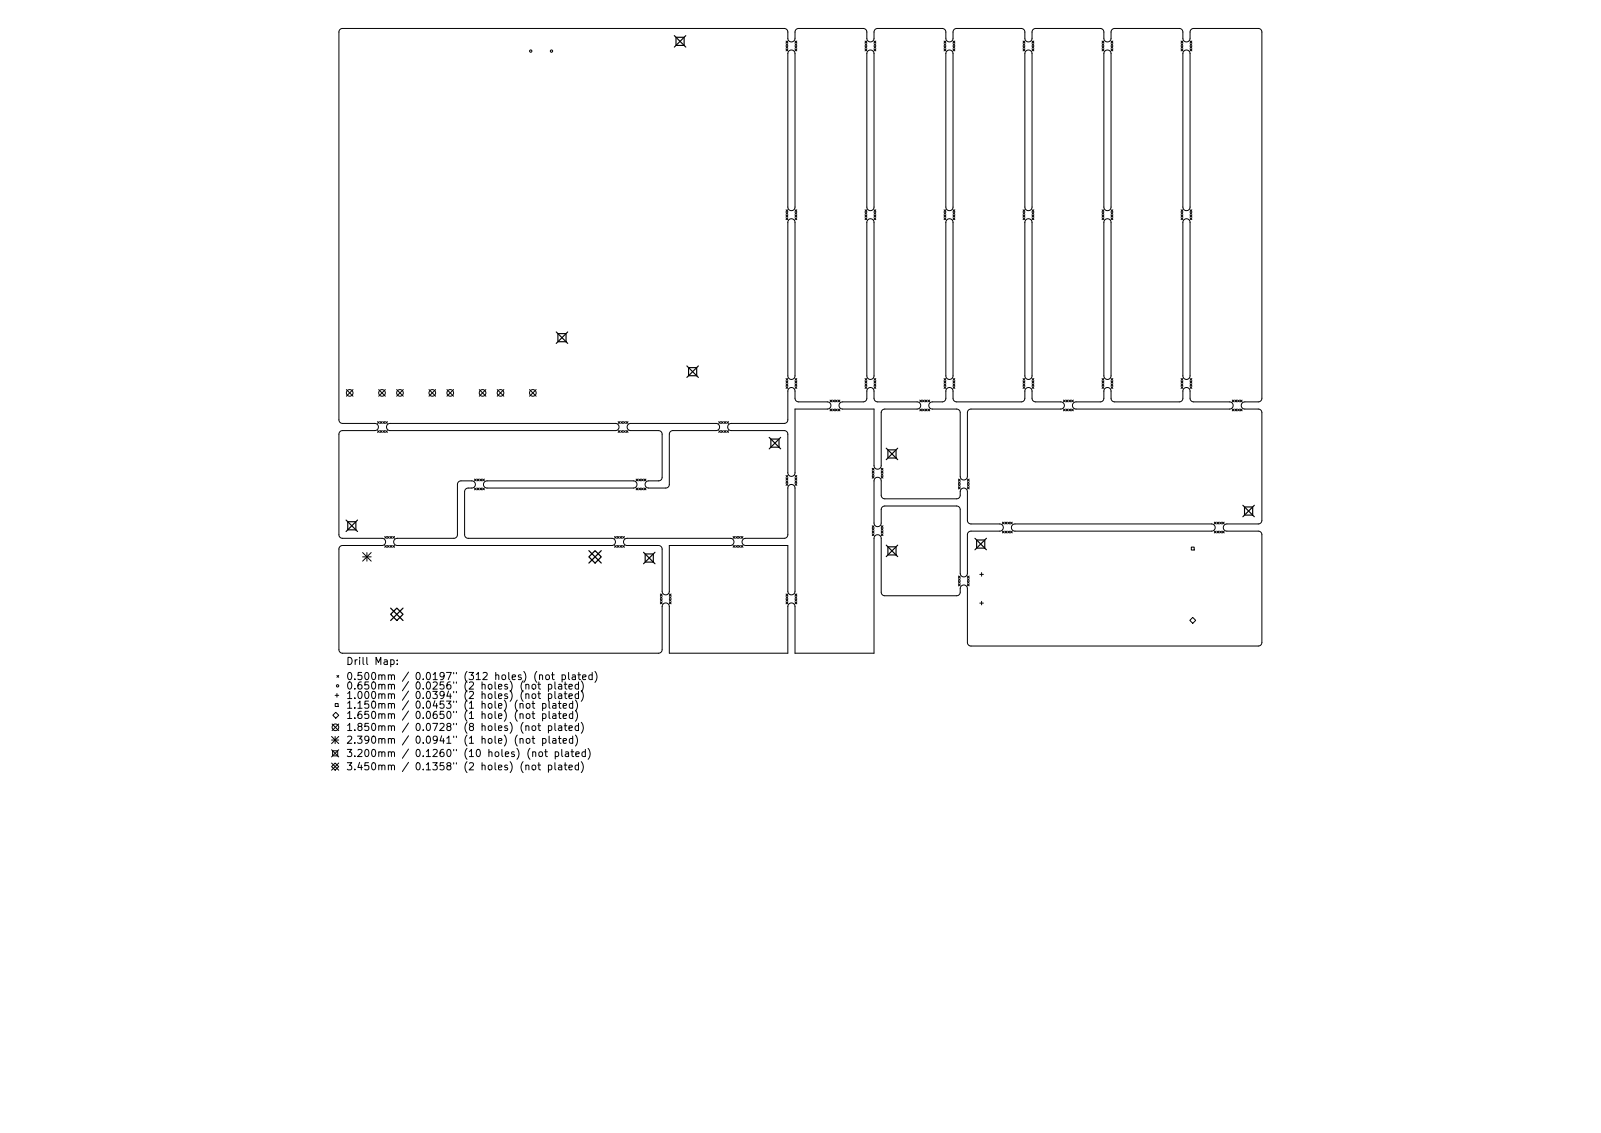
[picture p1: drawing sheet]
<svg xmlns="http://www.w3.org/2000/svg" width="297mm" height="210mm" viewBox="0 0 297 210" stroke-linecap="round" stroke-linejoin="round" font-family="sans-serif">
<defs><g id="words">
<g font-size="1.9">
<text x="64.2" y="123.4">Drill Map:</text>
<text x="64.2" y="126.2">0.500mm / 0.0197&quot; (312 holes) (not plated)</text>
<text x="64.2" y="127.9">0.650mm / 0.0256&quot; (2 holes) (not plated)</text>
<text x="64.2" y="129.7">1.000mm / 0.0394&quot; (2 holes) (not plated)</text>
<text x="64.2" y="131.5">1.150mm / 0.0453&quot; (1 hole) (not plated)</text>
<text x="64.2" y="133.4">1.650mm / 0.0650&quot; (1 hole) (not plated)</text>
<text x="64.2" y="135.6">1.850mm / 0.0728&quot; (8 holes) (not plated)</text>
<text x="64.2" y="138">2.390mm / 0.0941&quot; (1 hole) (not plated)</text>
<text x="64.2" y="140.5">3.200mm / 0.1260&quot; (10 holes) (not plated)</text>
<text x="64.2" y="142.9">3.450mm / 0.1358&quot; (2 holes) (not plated)</text>
</g>
</g></defs>
<g fill="none" stroke="#000" stroke-width=".19">
<path d="M63.1 5.5l.4-.2h82.1a.67 .67 0 0 1 .6 .6v1.3a.67 .67 0 0 0 .7 .6 .67 .67 0 0 0 .6-.7v-1.2a.67 .67 0 0 1 .7-.6h12a.67 .67 0 0 1 .6 .6v1.3a.67 .67 0 0 0 .7 .6 .67 .67 0 0 0 .7-.7v-1.2a.67 .67 0 0 1 .6-.6h12a.67 .67 0 0 1 .7 .6v1.3a.67 .67 0 0 0 .7 .6 .67 .67 0 0 0 .6-.7v-1.2a.67 .67 0 0 1 .7-.6h12a.67 .67 0 0 1 .6 .6v1.3a.67 .67 0 0 0 .7 .6 .67 .67 0 0 0 .7-.7v-1.2a.67 .67 0 0 1 .6-.6h12a.67 .67 0 0 1 .7 .6v1.3a.67 .67 0 0 0 .7 .6 .67 .67 0 0 0 .6-.7v-1.2a.67 .67 0 0 1 .7-.6h12a.67 .67 0 0 1 .7 .6v1.3a.67 .67 0 0 0 .7 .6 .67 .67 0 0 0 .6-.7v-1.2a.67 .67 0 0 1 .7-.6h12a.67 .67 0 0 1 .6 .6v68.1a.67 .67 0 0 1-.6 .6h-2.6a.67 .67 0 0 0-.6 .7 .67 .67 0 0 0 .7 .6h2.5a.67 .67 0 0 1 .6 .7v20a.67 .67 0 0 1-.6 .6h-5.9a.67 .67 0 0 0-.6 .7 .67 .67 0 0 0 .6 .7h5.9a.67 .67 0 0 1 .6 .6v20.1a.67 .67 0 0 1-.6 .6h-53.4a.67 .67 0 0 1-.6-.7v-10a.67 .67 0 0 0-.7-.6 .67 .67 0 0 0-.6 .6v.7a.67 .67 0 0 1-.7 .7h-13.4a.67 .67 0 0 1-.6-.7v-10.1a.67 .67 0 0 0-.7-.6 .67 .67 0 0 0-.6 .7v21.3h-14.7v-8.7a.67 .67 0 0 0-.7-.6 .67 .67 0 0 0-.6 .7v8.6h-22v-8.7a.67 .67 0 0 0-.7-.6 .67 .67 0 0 0-.7 .7v8a.67 .67 0 0 1-.6 .6h-58.7a.67 .67 0 0 1-.6-.6v-18.8a.67 .67 0 0 1 .6-.6h7.4a.67 .67 0 0 0 .6-.7 .67 .67 0 0 0-.6-.6h-7.4a.67 .67 0 0 1-.6-.7v-18.7a.67 .67 0 0 1 .6-.6h6.1a.67 .67 0 0 0 .6-.7 .67 .67 0 0 0-.7-.6h-6a.67 .67 0 0 1-.6-.7v-72zM145.8 7.6l.4 .3M145.8 8.1l.4 .3M145.8 8.6l.4 .3M145.8 9.1l.4 .3M146.2 7.6l-.4 .3M146.2 8.1l-.4 .3M146.2 8.6l-.4 .3M146.2 9.1l-.4 .3M146.4 9.5a.67 .67 0 0 1 .7-.2 .67 .67 0 0 1 .4 .6v28.5a.67 .67 0 0 1-.7 .7 .67 .67 0 0 1-.6-.7v-28.5zM147.5 7.6l.3 .3M147.5 8.1l.3 .3"/>
<path d="M147.5 8.6l.3 .3M147.5 9.1l.3 .3M147.8 7.6l-.3 .3M147.8 8.1l-.3 .3M147.8 8.6l-.3 .3M147.8 9.1l-.3 .3M160.5 7.6l.3 .3M160.5 8.1l.3 .3M160.5 8.6l.3 .3M160.5 9.1l.3 .3M160.8 7.6l-.3 .3M160.8 8.1l-.3 .3"/>
<path d="M160.8 8.6l-.3 .3M160.8 9.1l-.3 .3M161 9.5a.67 .67 0 0 1 .7-.2 .67 .67 0 0 1 .5 .6v28.5a.67 .67 0 0 1-.7 .7 .67 .67 0 0 1-.7-.7v-28.5zM162.2 7.6l.3 .3M162.2 8.1l.3 .3M162.2 8.6l.3 .3M162.2 9.1l.3 .3M162.5 7.6l-.3 .3M162.5 8.1l-.3 .3M162.5 8.6l-.3 .3M162.5 9.1l-.3 .3M175.2 7.6l.3 .3"/>
<path d="M175.2 8.1l.3 .3M175.2 8.6l.3 .3M175.2 9.1l.3 .3M175.5 7.6l-.3 .3M175.5 8.1l-.3 .3M175.5 8.6l-.3 .3M175.5 9.1l-.3 .3M175.7 9.5a.67 .67 0 0 1 .7-.2 .67 .67 0 0 1 .4 .6v28.5a.67 .67 0 0 1-.6 .7 .67 .67 0 0 1-.7-.7v-28.5zM176.8 7.6l.4 .3M176.8 8.1l.4 .3M176.8 8.6l.4 .3M176.8 9.1l.4 .3"/>
<path d="M177.2 7.6l-.4 .3M177.2 8.1l-.4 .3M177.2 8.6l-.4 .3M177.2 9.1l-.4 .3M189.8 7.6l.3 .3M189.8 8.1l.3 .3M189.8 8.6l.3 .3M189.8 9.1l.3 .3M190.1 7.6l-.3 .3M190.1 8.1l-.3 .3M190.1 8.6l-.3 .3M190.1 9.1l-.3 .3"/>
<path d="M190.3 9.5a.67 .67 0 0 1 .8-.2 .67 .67 0 0 1 .4 .6v28.5a.67 .67 0 0 1-.7 .7 .67 .67 0 0 1-.7-.7v-28.5zM191.5 7.6l.3 .3M191.5 8.1l.3 .3M191.5 8.6l.3 .3M191.5 9.1l.3 .3M191.8 7.6l-.3 .3M191.8 8.1l-.3 .3M191.8 8.6l-.3 .3M191.8 9.1l-.3 .3M204.5 7.6l.3 .3M204.5 8.1l.3 .3M204.5 8.6l.3 .3"/>
<path d="M204.5 9.1l.3 .3M204.8 8.1l-.3 .3M204.8 8.6l-.3 .3M204.8 7.6l-.3 .3M204.8 9.1l-.3 .3M205 9.5a.67 .67 0 0 1 .7-.2 .67 .67 0 0 1 .4 .6v28.5a.67 .67 0 0 1-.6 .7 .67 .67 0 0 1-.7-.7v-28.5zM206.1 7.6l.4 .3M206.1 8.1l.4 .3M206.1 8.6l.4 .3M206.1 9.1l.4 .3M206.5 9.1l-.4 .3M206.5 7.6l-.4 .3"/>
<path d="M206.5 8.6l-.4 .3M206.5 8.1l-.4 .3M219.1 7.6l.4 .3M219.1 8.1l.4 .3M219.1 8.6l.4 .3M219.1 9.1l.4 .3M219.5 9.1l-.4 .3M219.5 7.6l-.4 .3M219.5 8.1l-.4 .3M219.5 8.6l-.4 .3M219.7 9.5a.67 .67 0 0 1 .7-.2 .67 .67 0 0 1 .4 .6v28.5a.67 .67 0 0 1-.7 .7 .67 .67 0 0 1-.6-.7v-28.5zM220.8 7.6l.3 .3"/>
<path d="M220.8 8.1l.3 .3M220.8 8.6l.3 .3M220.8 9.1l.3 .3M221.1 7.6l-.3 .3M221.1 8.1l-.3 .3M221.1 8.6l-.3 .3M221.1 9.1l-.3 .3M145.8 38.9l.4 .4M145.8 39.4l.4 .4M145.8 39.9l.4 .4M146.2 38.9l-.4 .4M146.2 39.4l-.4 .4"/>
<path d="M146.2 39.9l-.4 .4M147.5 38.9l.3 .4M147.5 39.4l.3 .4M147.5 39.9l.3 .4M147.8 38.9l-.3 .4M147.8 39.4l-.3 .4M147.8 39.9l-.3 .4M160.5 38.9l.3 .4M160.5 39.4l.3 .4M160.5 39.9l.3 .4M160.8 38.9l-.3 .4M160.8 39.4l-.3 .4"/>
<path d="M160.8 39.9l-.3 .4M162.2 38.9l.3 .4M162.2 39.4l.3 .4M162.2 39.9l.3 .4M162.5 38.9l-.3 .4M162.5 39.4l-.3 .4M162.5 39.9l-.3 .4M175.2 38.9l.3 .4M175.2 39.4l.3 .4M175.2 39.9l.3 .4M175.5 38.9l-.3 .4M175.5 39.9l-.3 .4"/>
<path d="M175.5 39.4l-.3 .4M176.8 38.9l.4 .4M176.8 39.4l.4 .4M176.8 39.9l.4 .4M177.2 39.4l-.4 .4M177.2 38.9l-.4 .4M177.2 39.9l-.4 .4M189.8 38.9l.3 .4M189.8 39.4l.3 .4M189.8 39.9l.3 .4M190.1 39.4l-.3 .4M190.1 39.9l-.3 .4"/>
<path d="M190.1 38.9l-.3 .4M191.5 38.9l.3 .4M191.5 39.4l.3 .4M191.5 39.9l.3 .4M191.8 38.9l-.3 .4M191.8 39.9l-.3 .4M191.8 39.4l-.3 .4M204.5 38.9l.3 .4M204.5 39.4l.3 .4M204.5 39.9l.3 .4M204.8 38.9l-.3 .4M204.8 39.4l-.3 .4"/>
<path d="M204.8 39.9l-.3 .4M206.1 38.9l.4 .4M206.1 39.4l.4 .4M206.1 39.9l.4 .4M206.5 38.9l-.4 .4M206.5 39.4l-.4 .4M206.5 39.9l-.4 .4M219.1 38.9l.4 .4M219.1 39.4l.4 .4M219.1 39.9l.4 .4M219.5 38.9l-.4 .4M219.5 39.4l-.4 .4"/>
<path d="M219.5 39.9l-.4 .4M220.8 38.9l.3 .4M220.8 39.4l.3 .4M220.8 39.9l.3 .4M221.1 38.9l-.3 .4M221.1 39.4l-.3 .4M221.1 39.9l-.3 .4M145.8 40.4l.4 .4M146.2 40.4l-.4 .4M146.4 40.8a.67 .67 0 0 1 .7-.2 .67 .67 0 0 1 .4 .7v28.4a.67 .67 0 0 1-.7 .7 .67 .67 0 0 1-.6-.7v-28.4zM147.5 40.4l.3 .4M147.8 40.4l-.3 .4"/>
<path d="M160.5 40.4l.3 .4M160.8 40.4l-.3 .4M161 40.8a.67 .67 0 0 1 .7-.2 .67 .67 0 0 1 .5 .7v28.4a.67 .67 0 0 1-.7 .7 .67 .67 0 0 1-.7-.7v-28.4zM162.2 40.4l.3 .4M162.5 40.4l-.3 .4M175.2 40.4l.3 .4M175.5 40.4l-.3 .4M175.7 40.8a.67 .67 0 0 1 .7-.2 .67 .67 0 0 1 .4 .7v28.4a.67 .67 0 0 1-.6 .7 .67 .67 0 0 1-.7-.7v-28.4zM176.8 40.4l.4 .4M177.2 40.4l-.4 .4M189.8 40.4l.3 .4M190.1 40.4l-.3 .4"/>
<path d="M190.3 40.8a.67 .67 0 0 1 .8-.2 .67 .67 0 0 1 .4 .7v28.4a.67 .67 0 0 1-.7 .7 .67 .67 0 0 1-.7-.7v-28.4zM191.5 40.4l.3 .4M191.8 40.4l-.3 .4M204.5 40.4l.3 .4M204.8 40.4l-.3 .4M205 40.8a.67 .67 0 0 1 .7-.2 .67 .67 0 0 1 .4 .7v28.4a.67 .67 0 0 1-.6 .7 .67 .67 0 0 1-.7-.7v-28.4zM206.1 40.4l.4 .4M206.5 40.4l-.4 .4M219.1 40.4l.4 .4M219.5 40.4l-.4 .4M219.7 40.8a.67 .67 0 0 1 .7-.2 .67 .67 0 0 1 .4 .7v28.4a.67 .67 0 0 1-.7 .7 .67 .67 0 0 1-.6-.7v-28.4zM220.8 40.4l.3 .4"/>
<path d="M221.1 40.4l-.3 .4M64.3 72.3l1.2 1.2M65.5 72.3l-1.2 1.2M70 78.2l.4 .4M70 79.9l.4 .3M70.3 72.3l1.2 1.2M70.4 78.2l-.4 .4M70.4 79.9l-.4 .3M70.5 78.2l.4 .4M70.5 79.9l.4 .3M70.9 78.2l-.4 .4M70.9 79.9l-.4 .3"/>
<path d="M71 78.2l.4 .4M71 79.9l.4 .3M71.4 78.2l-.4 .4M71.4 79.9l-.4 .3M71.5 72.3l-1.2 1.2M71.5 78.2l.4 .4M71.5 79.9l.4 .3M71.9 78.2l-.4 .4M71.9 79.9l-.4 .3M71.9 78.8l.5-.2h41.8a.67 .67 0 0 1 .7 .6 .67 .67 0 0 1-.7 .7h-41.8a.67 .67 0 0 1-.6-.4 .67 .67 0 0 1 .1-.7zM73.6 72.3l1.2 1.2M74.8 72.3l-1.2 1.2"/>
<path d="M79.6 72.3l1.2 1.2M80.8 72.3l-1.2 1.2M82.9 72.3l1.3 1.2M84.2 72.3l-1.3 1.2M88.9 72.3l1.2 1.2M90.1 72.3l-1.2 1.2M92.2 72.3l1.3 1.2M93.5 72.3l-1.3 1.2M98.2 72.3l1.3 1.2M99.5 72.3l-1.3 1.2M114.7 78.2l.3 .4M114.7 79.9l.3 .3"/>
<path d="M115 78.2l-.3 .4M115 79.9l-.3 .3M115.2 78.2l.3 .4M115.2 79.9l.3 .3M115.5 78.2l-.3 .4M115.5 79.9l-.3 .3M115.7 78.2l.3 .4M115.7 79.9l.3 .3M116 78.2l-.3 .4M116 79.9l-.3 .3M116.2 78.2l.3 .4M116.2 79.9l.3 .3"/>
<path d="M116.5 78.2l-.3 .4M116.5 79.9l-.3 .3M116.5 78.8l.5-.2h15.8a.67 .67 0 0 1 .7 .6 .67 .67 0 0 1-.7 .7h-8a.67 .67 0 0 0-.6 .7v9.3a.67 .67 0 0 1-.7 .7h-3.2a.67 .67 0 0 1-.6-.7 .67 .67 0 0 1 .6-.7h1.9a.67 .67 0 0 0 .6-.6v-8a.67 .67 0 0 0-.6-.7h-5.2a.67 .67 0 0 1-.6-.4 .67 .67 0 0 1 .1-.7zM133.3 78.2l.4 .4M133.3 79.9l.4 .3M133.7 78.2l-.4 .4M133.7 79.9l-.4 .3M133.8 78.2l.4 .4M133.8 79.9l.4 .3M134.2 78.2l-.4 .4M134.2 79.9l-.4 .3M134.3 78.2l.4 .4"/>
<path d="M134.3 79.9l.4 .3M134.7 78.2l-.4 .4M134.7 79.9l-.4 .3M134.8 78.2l.4 .4M134.8 79.9l.4 .3M135.2 78.2l-.4 .4M135.2 79.9l-.4 .3M135.2 78.8l.5-.2h9.8a.67 .67 0 0 0 .7-.7v-5.3a.67 .67 0 0 1 .6-.7 .67 .67 0 0 1 .7 .7v1.3a.67 .67 0 0 0 .7 .7h5.3a.67 .67 0 0 1 .7 .6 .67 .67 0 0 1-.7 .7h-6v11.8a.67 .67 0 0 1-.7 .7 .67 .67 0 0 1-.6-.7v-7.1a.67 .67 0 0 0-.7-.7h-9.8a.67 .67 0 0 1-.6-.4 .67 .67 0 0 1 .1-.7zM145.8 70.2l.4 .4M145.8 70.7l.4 .4M145.8 71.2l.4 .4M145.8 71.7l.4 .4"/>
<path d="M146.2 70.2l-.4 .4M146.2 70.7l-.4 .4M146.2 71.2l-.4 .4M146.2 71.7l-.4 .4M147.5 70.2l.3 .4M147.5 70.7l.3 .4M147.5 71.2l.3 .4M147.5 71.7l.3 .4M147.8 70.2l-.3 .4M147.8 70.7l-.3 .4M147.8 71.2l-.3 .4M147.8 71.7l-.3 .4"/>
<path d="M154 74.2l.3 .4M154 75.9l.3 .3M154.3 74.2l-.3 .4M154.3 75.9l-.3 .3M154.5 74.2l.3 .4M154.5 75.9l.3 .3M154.8 74.2l-.3 .4M154.8 75.9l-.3 .3M155 74.2l.3 .4M155 75.9l.3 .3M155.3 74.2l-.3 .4M155.3 75.9l-.3 .3"/>
<path d="M155.5 74.2l.3 .4M155.5 75.9l.3 .3M155.8 74.2l-.3 .4M155.8 75.9l-.3 .3M155.9 74.8l.4-.2h3.9a.67 .67 0 0 0 .6-.7v-1.3a.67 .67 0 0 1 .7-.7 .67 .67 0 0 1 .7 .7v1.3a.67 .67 0 0 0 .6 .7h7.4a.67 .67 0 0 1 .6 .6 .67 .67 0 0 1-.6 .7h-6a.67 .67 0 0 0-.7 .7v9.8a.67 .67 0 0 1-.7 .7 .67 .67 0 0 1-.6-.7v-10.5h-5.9a.67 .67 0 0 1-.6-.4 .67 .67 0 0 1 .2-.7zM160.5 70.2l.3 .4M160.5 70.7l.3 .4M160.5 71.2l.3 .4M160.5 71.7l.3 .4M160.8 70.2l-.3 .4M160.8 70.7l-.3 .4M160.8 71.2l-.3 .4"/>
<path d="M160.8 71.7l-.3 .4M162.2 70.2l.3 .4M162.2 70.7l.3 .4M162.2 71.2l.3 .4M162.2 71.7l.3 .4M162.5 70.2l-.3 .4M162.5 70.7l-.3 .4M162.5 71.2l-.3 .4M162.5 71.7l-.3 .4M170.7 74.2l.3 .4M170.7 75.9l.3 .3M171 74.2l-.3 .4"/>
<path d="M171 75.9l-.3 .3M171.2 74.2l.3 .4M171.2 75.9l.3 .3M171.5 74.2l-.3 .4M171.5 75.9l-.3 .3M171.7 74.2l.3 .4M171.7 75.9l.3 .3M172 74.2l-.3 .4M172 75.9l-.3 .3M172.2 74.2l.3 .4M172.2 75.9l.3 .3M172.5 74.2l-.3 .4"/>
<path d="M172.5 75.9l-.3 .3M172.5 74.8l.4-.2h1.9a.67 .67 0 0 0 .7-.7v-1.3a.67 .67 0 0 1 .7-.7 .67 .67 0 0 1 .6 .7v1.3a.67 .67 0 0 0 .7 .7h12a.67 .67 0 0 0 .6-.7v-1.3a.67 .67 0 0 1 .7-.7 .67 .67 0 0 1 .7 .7v1.3a.67 .67 0 0 0 .6 .7h4.7a.67 .67 0 0 1 .7 .6 .67 .67 0 0 1-.7 .7h-16.6a.67 .67 0 0 0-.7 .7v11.8a.67 .67 0 0 1-.7 .7 .67 .67 0 0 1-.6-.7v-11.8a.67 .67 0 0 0-.7-.7h-4.5a.67 .67 0 0 1-.6-.4 .67 .67 0 0 1 .1-.7zM175.2 70.2l.3 .4M175.2 70.7l.3 .4M175.2 71.2l.3 .4M175.2 71.7l.3 .4M175.5 70.2l-.3 .4M175.5 70.7l-.3 .4M175.5 71.2l-.3 .4M175.5 71.7l-.3 .4M176.8 70.2l.4 .4M176.8 70.7l.4 .4"/>
<path d="M176.8 71.2l.4 .4M176.8 71.7l.4 .4M177.2 70.2l-.4 .4M177.2 70.7l-.4 .4M177.2 71.2l-.4 .4M177.2 71.7l-.4 .4M189.8 70.2l.3 .4M189.8 70.7l.3 .4M189.8 71.2l.3 .4M189.8 71.7l.3 .4M190.1 71.2l-.3 .4M190.1 71.7l-.3 .4"/>
<path d="M190.1 70.2l-.3 .4M190.1 70.7l-.3 .4M191.5 70.2l.3 .4M191.5 70.7l.3 .4M191.5 71.2l.3 .4M191.5 71.7l.3 .4M191.8 70.2l-.3 .4M191.8 70.7l-.3 .4M191.8 71.2l-.3 .4M191.8 71.7l-.3 .4M197.3 74.2l.3 .4M197.3 75.9l.3 .3"/>
<path d="M197.6 74.2l-.3 .4M197.6 75.9l-.3 .3M197.8 74.2l.3 .4M197.8 75.9l.3 .3M198.1 74.2l-.3 .4M198.1 75.9l-.3 .3M198.3 74.2l.3 .4M198.3 75.9l.3 .3M198.6 74.2l-.3 .4M198.6 75.9l-.3 .3M198.8 74.2l.3 .4M198.8 75.9l.3 .3"/>
<path d="M199.1 74.2l-.3 .4M199.1 75.9l-.3 .3M199.2 74.8l.4-.2h4.5a.67 .67 0 0 0 .7-.7v-1.3a.67 .67 0 0 1 .7-.7 .67 .67 0 0 1 .6 .7v1.3a.67 .67 0 0 0 .7 .7h12a.67 .67 0 0 0 .7-.7v-1.3a.67 .67 0 0 1 .6-.7 .67 .67 0 0 1 .7 .7v1.3a.67 .67 0 0 0 .7 .7h6.6a.67 .67 0 0 1 .7 .6 .67 .67 0 0 1-.7 .7h-28.5a.67 .67 0 0 1-.6-.4 .67 .67 0 0 1 .2-.7zM204.5 70.2l.3 .4M204.5 70.7l.3 .4M204.5 71.2l.3 .4M204.5 71.7l.3 .4M204.8 70.2l-.3 .4M204.8 70.7l-.3 .4M204.8 71.2l-.3 .4M204.8 71.7l-.3 .4M206.1 70.2l.4 .4"/>
<path d="M206.1 70.7l.4 .4M206.1 71.2l.4 .4M206.1 71.7l.4 .4M206.5 70.2l-.4 .4M206.5 70.7l-.4 .4M206.5 71.2l-.4 .4M206.5 71.7l-.4 .4M219.1 70.2l.4 .4M219.1 70.7l.4 .4M219.1 71.2l.4 .4M219.1 71.7l.4 .4M219.5 70.2l-.4 .4"/>
<path d="M219.5 70.7l-.4 .4M219.5 71.2l-.4 .4M219.5 71.7l-.4 .4M220.8 70.2l.3 .4M220.8 70.7l.3 .4M220.8 71.2l.3 .4M220.8 71.7l.3 .4M221.1 70.2l-.3 .4M221.1 70.7l-.3 .4M221.1 71.2l-.3 .4M221.1 71.7l-.3 .4M228.6 74.2l.4 .4"/>
<path d="M228.6 75.9l.4 .3M229 74.2l-.4 .4M229 75.9l-.4 .3M229.1 74.2l.4 .4M229.1 75.9l.4 .3M229.5 74.2l-.4 .4M229.5 75.9l-.4 .3M229.6 75.9l.4 .3M229.6 74.2l.4 .4M230 74.2l-.4 .4M230 75.9l-.4 .3M230.1 74.2l.4 .4"/>
<path d="M230.1 75.9l.4 .3M230.5 74.2l-.4 .4M230.5 75.9l-.4 .3M71.4 99.6l.3 .3M71.7 99.6l-.3 .3M71.9 99.6l.3 .3M72.2 99.6l-.3 .3M72.4 99.6l.3 .3M72.7 99.6l-.3 .3M72.9 99.6l.3 .3M73.2 99.6l-.3 .3M88 88.9l.4 .3"/>
<path d="M88 90.6l.4 .3M88.4 88.9l-.4 .3M88.4 90.6l-.4 .3M88.5 88.9l.4 .3M88.5 90.6l.4 .3M88.9 88.9l-.4 .3M88.9 90.6l-.4 .3M89 88.9l.4 .3M89 90.6l.4 .3M89.4 88.9l-.4 .3M89.4 90.6l-.4 .3M89.5 88.9l.4 .3"/>
<path d="M89.5 90.6l.4 .3M89.9 88.9l-.4 .3M89.9 90.6l-.4 .3M89.9 89.4l.5-.2h27.1a.67 .67 0 0 1 .7 .7 .67 .67 0 0 1-.7 .7h-27.1a.67 .67 0 0 1-.6-.4 .67 .67 0 0 1 .1-.8zM114 99.6l.4 .3M114.4 99.6l-.4 .3M114.5 99.6l.4 .3M114.9 99.6l-.4 .3M115 99.6l.4 .3M115.4 99.6l-.4 .3M115.5 99.6l.4 .3M115.9 99.6l-.4 .3"/>
<path d="M118 88.9l.4 .3M118 90.6l.4 .3M118.4 88.9l-.4 .3M118.4 90.6l-.4 .3M118.5 88.9l.4 .3M118.5 90.6l.4 .3M118.9 88.9l-.4 .3M118.9 90.6l-.4 .3M119 88.9l.4 .3M119 90.6l.4 .3M119.4 88.9l-.4 .3M119.4 90.6l-.4 .3"/>
<path d="M119.5 88.9l.3 .3M119.5 90.6l.3 .3M119.8 88.9l-.3 .3M119.8 90.6l-.3 .3M136 99.6l.3 .3M136.3 99.6l-.3 .3M136.5 99.6l.3 .3M136.8 99.6l-.3 .3M137 99.6l.3 .3M137.3 99.6l-.3 .3M137.5 99.6l.3 .3M137.8 99.6l-.3 .3"/>
<path d="M145.8 89.2l.4 .4M145.8 88.2l.4 .4M145.8 88.7l.4 .4M145.8 89.7l.4 .4M146.2 88.2l-.4 .4M146.2 88.7l-.4 .4M146.2 89.2l-.4 .4M146.2 89.7l-.4 .4M146.4 90.1a.67 .67 0 0 1 .7-.1 .67 .67 0 0 1 .4 .6v19.1a.67 .67 0 0 1-.7 .7 .67 .67 0 0 1-.6-.7v-8.5h-7.9a.67 .67 0 0 1-.6-.6 .67 .67 0 0 1 .6-.7h7.2a.67 .67 0 0 0 .7-.7v-8.6zM147.5 88.2l.3 .4M147.5 88.7l.3 .4M147.5 89.2l.3 .4"/>
<path d="M147.5 89.7l.3 .4M147.8 89.7l-.3 .4M147.8 88.2l-.3 .4M147.8 88.7l-.3 .4M147.8 89.2l-.3 .4M161.8 86.9l.4 .3M161.8 87.4l.4 .3M161.8 87.9l.4 .3M161.8 88.4l.4 .3M161.8 97.6l.4 .3M161.8 98.1l.4 .3M161.8 98.6l.4 .3"/>
<path d="M161.8 99.1l.4 .3M162.2 86.9l-.4 .3M162.2 87.4l-.4 .3M162.2 87.9l-.4 .3M162.2 88.4l-.4 .3M162.2 97.6l-.4 .3M162.2 98.1l-.4 .3M162.2 98.6l-.4 .3M162.2 99.1l-.4 .3M162.4 88.8a.67 .67 0 0 1 .7-.2 .67 .67 0 0 1 .4 .6v2.7a.67 .67 0 0 0 .7 .7h13.3a.67 .67 0 0 0 .7-.7v-.7a.67 .67 0 0 1 .6-.6 .67 .67 0 0 1 .7 .6v5.4a.67 .67 0 0 0 .7 .6h5.3a.67 .67 0 0 1 .6 .7 .67 .67 0 0 1-.6 .7h-5.3a.67 .67 0 0 0-.7 .6v7.2a.67 .67 0 0 1-.7 .7 .67 .67 0 0 1-.6-.7v-11.8a.67 .67 0 0 0-.7-.7h-13.3a.67 .67 0 0 0-.7 .7v2.5a.67 .67 0 0 1-.7 .6 .67 .67 0 0 1-.6-.6v-7.9zM163.5 86.9l.3 .3M163.5 87.4l.3 .3"/>
<path d="M163.5 87.9l.3 .3M163.5 88.4l.3 .3M163.5 97.6l.3 .3M163.5 98.1l.3 .3M163.5 98.6l.3 .3M163.5 99.1l.3 .3M163.8 86.9l-.3 .3M163.8 87.4l-.3 .3M163.8 87.9l-.3 .3M163.8 88.4l-.3 .3M163.8 97.6l-.3 .3M163.8 98.1l-.3 .3"/>
<path d="M163.8 98.6l-.3 .3M163.8 99.1l-.3 .3M177.8 88.9l.4 .3M177.8 89.4l.4 .3M177.8 89.9l.4 .3M177.8 90.4l.4 .3M178.2 88.9l-.4 .3M178.2 89.4l-.4 .3M178.2 89.9l-.4 .3M178.2 90.4l-.4 .3M179.5 88.9l.3 .3M179.5 89.4l.3 .3"/>
<path d="M179.5 89.9l.3 .3M179.5 90.4l.3 .3M179.8 88.9l-.3 .3M179.8 89.4l-.3 .3M179.8 89.9l-.3 .3M179.8 90.4l-.3 .3M186 98.6l.3 .3M186 96.9l.3 .3M186.3 96.9l-.3 .3M186.3 98.6l-.3 .3M186.5 96.9l.3 .3M186.5 98.6l.3 .3"/>
<path d="M186.8 96.9l-.3 .3M186.8 98.6l-.3 .3M187 98.6l.3 .3M187 96.9l.3 .3M187.3 96.9l-.3 .3M187.3 98.6l-.3 .3M187.5 96.9l.3 .3M187.5 98.6l.3 .3M187.8 96.9l-.3 .3M187.8 98.6l-.3 .3M187.8 97.4l.5-.2h36.5a.67 .67 0 0 1 .7 .7 .67 .67 0 0 1-.7 .7h-36.5a.67 .67 0 0 1-.6-.4 .67 .67 0 0 1 .1-.8zM225.3 96.9l.3 .3"/>
<path d="M225.3 98.6l.3 .3M225.6 96.9l-.3 .3M225.6 98.6l-.3 .3M225.8 96.9l.3 .3M225.8 98.6l.3 .3M226.1 96.9l-.3 .3M226.1 98.6l-.3 .3M226.3 96.9l.3 .3M226.3 98.6l.3 .3M226.6 96.9l-.3 .3M226.6 98.6l-.3 .3M226.8 96.9l.3 .3"/>
<path d="M226.8 98.6l.3 .3M227.1 96.9l-.3 .3M227.1 98.6l-.3 .3M67.3 102.5l1.6 1.6M67.3 103.3h1.6M68.1 102.5v1.6M68.9 102.5l-1.6 1.6M71.4 101.2l.3 .4M71.7 101.2l-.3 .4M71.9 101.2l.3 .4M72.2 101.2l-.3 .4M72.4 101.2l.3 .4"/>
<path d="M72.7 101.2l-.3 .4M72.9 101.2l.3 .4M73.2 101.2l-.3 .4M73.2 100.1l.5-.2h10.5a.67 .67 0 0 0 .7-.7v-9.3a.67 .67 0 0 1 .6-.7h2a.67 .67 0 0 1 .7 .7 .67 .67 0 0 1-.7 .7h-.6a.67 .67 0 0 0-.7 .6v8a.67 .67 0 0 0 .7 .7h26.6a.67 .67 0 0 1 .7 .7 .67 .67 0 0 1-.7 .6h-39.8a.67 .67 0 0 1-.6-.4 .67 .67 0 0 1 .1-.7zM114 101.2l.4 .4M114.4 101.2l-.4 .4M114.5 101.2l.4 .4M114.9 101.2l-.4 .4M115 101.2l.4 .4M115.4 101.2l-.4 .4M115.5 101.2l.4 .4M115.9 101.2l-.4 .4"/>
<path d="M115.9 100.1l.5-.2h19.1a.67 .67 0 0 1 .7 .7 .67 .67 0 0 1-.7 .6h-11.3v8.5a.67 .67 0 0 1-.7 .7 .67 .67 0 0 1-.7-.7v-7.8a.67 .67 0 0 0-.6-.7h-5.8a.67 .67 0 0 1-.7-.4 .67 .67 0 0 1 .2-.7zM122.5 110.2l.3 .4M122.5 110.7l.3 .4M122.5 111.2l.3 .4M122.5 111.7l.3 .4M122.8 110.2l-.3 .4M122.8 110.7l-.3 .4M122.8 111.2l-.3 .4M122.8 111.7l-.3 .4M124.2 110.2l.3 .4M124.2 110.7l.3 .4M124.2 111.2l.3 .4"/>
<path d="M124.2 111.7l.3 .4M124.5 110.2l-.3 .4M124.5 110.7l-.3 .4M124.5 111.2l-.3 .4M124.5 111.7l-.3 .4M136 101.2l.3 .4M136.3 101.2l-.3 .4M136.5 101.2l.3 .4M136.8 101.2l-.3 .4M137 101.2l.3 .4M137.3 101.2l-.3 .4M137.5 101.2l.3 .4"/>
<path d="M137.8 101.2l-.3 .4M145.8 110.2l.4 .4M145.8 110.7l.4 .4M145.8 111.2l.4 .4M145.8 111.7l.4 .4M146.2 110.2l-.4 .4M146.2 110.7l-.4 .4M146.2 111.2l-.4 .4M146.2 111.7l-.4 .4M147.5 111.7l.3 .4M147.5 111.2l.3 .4M147.5 110.2l.3 .4"/>
<path d="M147.5 110.7l.3 .4M147.8 110.2l-.3 .4M147.8 110.7l-.3 .4M147.8 111.2l-.3 .4M147.8 111.7l-.3 .4M177.8 106.9l.4 .3M177.8 107.4l.4 .3M177.8 107.9l.4 .3M177.8 108.4l.4 .3M178.2 106.9l-.4 .3M178.2 107.4l-.4 .3M178.2 107.9l-.4 .3"/>
<path d="M178.2 108.4l-.4 .3M179.5 106.9l.3 .3M179.5 107.4l.3 .3M179.5 107.9l.3 .3M179.5 108.4l.3 .3M179.8 106.9l-.3 .3M179.8 107.4l-.3 .3M179.8 107.9l-.3 .3M179.8 108.4l-.3 .3M181.8 106.6h.7M181.8 111.9h.7M182.1 106.3v.6"/>
<path d="M182.1 111.6v.7M220.7 115.1l.6-.5 .5 .5-.5 .6zM221 101.5h.6v.6h-.6zM61.5 136.7l1.3 1.3M61.5 137.3h1.3M61.5 139.1l1.3 1.4M61.6 134.4l1.2 1.2M61.7 139.3h1v1h-1zM61.7 132.7l.6-.5 .5 .5-.5 .6zM62.2 129h.6M62.2 136.7v1.3M62.2 130.6h.5v.5h-.5z"/>
<path d="M62.5 125.4l.3 .3M62.5 128.7v.7M62.8 139.1l-1.3 1.4M62.8 136.7l-1.3 1.3M62.8 125.4l-.3 .3M62.8 134.4l-1.2 1.2M72.5 122.5l.4-.1 .2 .3-.1 .6h-.5M73.7 123.2v.1M73.7 122.5v.1M96.5 130.7l.2-.2 .3 .1 .1 .8M96.5 132.6l.2-.2 .3 .1 .1 .8M96.5 137.2l.2-.2 .3 .1 .1 .8"/>
<path d="M97.6 127.1l.2-.1 .3 .1v.8M97.6 128.9l.2-.2 .3 .1v.8M97.6 134.8l.2-.1h.3v.9M97.7 130.7l.2-.2 .4 .2v.5l-.1 .2h-.3l-.2-.1zM97.7 132.6l.2-.2 .4 .2v.5l-.1 .2h-.3l-.2-.1zM97.7 137.2l.2-.2 .4 .2v.5l-.1 .2h-.3l-.2-.1zM98.7 130.5h.5M98.7 132.4h.5M98.7 137h.5M98.8 127.1l.2-.1 .3 .1 .1 .5-.1 .2-.3 .1-.2-.1zM98.8 134.8l.2-.1 .3 .1 .1 .5-.1 .2-.3 .1-.2-.2zM98.8 128.8l.3-.1 .3 .3v.4l-.3 .2h-.3l-.1-.2z"/>
<path d="M98.8 139.6l.2-.1 .3 .1 .1 .8M98.9 130.1v1.1l.3 .2M98.9 132v1.1l.3 .2M98.9 136.6v1.1l.3 .2M99.8 127h.5M99.8 128.7h.5M99.8 134.7h.5M100 126.5v1.2l.3 .2M100 128.3v1.1l.3 .2M100 134.2v1.2l.3 .2M100 139.6l.2-.1 .4 .1 .1 .5-.2 .2-.3 .1-.2-.1zM100.1 125.4l.2-.2 .3 .1 .1 .8"/>
<path d="M100.1 125.2v.9M100.7 130.6l.4-.1 .2 .3-.1 .6h-.5M100.7 132.5l.4-.1 .2 .3-.1 .6h-.5M100.7 137.1l.4-.1 .2 .3-.1 .6h-.5M100.7 130.5v1.4M100.7 132.4v1.4M100.7 137v1.4M101.1 139.5h.5M101.2 139.1v1.1l.4 .2M101.3 125.4l.2-.2 .4 .2v.5l-.1 .2h-.3l-.2-.1zM101.8 127.1l.3-.1 .3 .2-.1 .6h-.5M101.8 128.8l.3-.1 .3 .3-.1 .6h-.5"/>
<path d="M101.8 134.7h.3l.3 .2-.1 .6h-.5M101.8 127v1.3M101.8 128.7v1.4M101.8 134.7v1.3M101.9 130.1v1.1l.2 .2M101.9 132v1.1l.2 .2M101.9 136.6v1.1l.2 .2M102.3 125.2h.5M102.5 124.8v1.1l.3 .2M102.6 130.6h.5v.8M102.6 132.5h.5v.8M102.6 137.1h.5v.8"/>
<path d="M103 126.5v1.2l.1 .2M103 128.3v1.1l.1 .2M103 134.2v1.2l.1 .2M103 139.6l.4-.1 .3 .3-.2 .5h-.5M103 139.5v1.3M103.1 130.9h-.4l-.2 .2 .2 .3h.4M103.1 132.8h-.4l-.2 .2 .2 .3h.4M103.1 137.4h-.4l-.2 .2 .2 .3h.4M103.6 130.5h.5M103.6 132.4h.5M103.6 137h.5M103.7 127.1h.5v.8"/>
<path d="M103.7 128.8h.5v.8M103.7 134.7h.5v.9M103.8 130.1v1.1l.3 .2M103.8 132v1.1l.3 .2M103.8 136.6v1.1l.3 .2M104.2 127.3l-.4 .1-.2 .2 .2 .3 .4-.1M104.2 129.1h-.4l-.2 .2 .2 .3h.4M104.2 135l-.4 .1-.2 .2 .2 .3 .4-.1M104.2 139.1v1.1l.2 .2M104.3 125.3l.4-.1 .2 .3-.1 .6h-.5M104.3 125.2v1.4M104.5 131l.6-.1-.1-.3-.3-.1-.2 .2v.7h.5"/>
<path d="M104.5 132.9l.6-.1-.1-.3-.3-.1-.2 .2v.7h.5M104.5 137.5l.6-.1-.1-.3-.3-.1-.2 .2v.7h.5M104.7 127h.5M104.7 128.7h.5M104.7 134.7h.5M104.9 126.5v1.2l.3 .2M104.9 128.3v1.1l.3 .2M104.9 134.2v1.2l.3 .2M104.9 139.6h.5l.1 .8M105.5 124.8v1.1l.2 .2M105.5 139.8l-.5 .1-.1 .2 .1 .3 .5-.1M105.6 127.4l.6-.1-.1-.2-.4-.1-.1 .2v.6h.5"/>
<path d="M105.6 129.2l.6-.1-.1-.3-.4-.1-.1 .2v.7h.5M105.6 135.1l.6-.1-.1-.3h-.4l-.1 .2v.6h.5M105.9 139.5h.5M106.1 139.1v1.1l.3 .2M106.2 125.3h.5l.1 .8M106.3 130.6l-.4-.1-.3 .3 .1 .6h.6M106.3 132.5l-.4-.1-.3 .3 .1 .6h.6M106.3 137.1l-.4-.1-.3 .3 .1 .6h.6M106.3 130.1v1.3M106.3 132v1.3M106.3 136.6v1.3M106.8 125.5l-.5 .1-.2 .2 .2 .3h.5"/>
<path d="M106.8 129.9a1.53 1.53 0 0 1 0 2M106.8 131.8a1.53 1.53 0 0 1 0 2M106.8 136.4a1.53 1.53 0 0 1 0 2M106.8 140l.7-.2-.1-.2-.4-.1-.2 .2 .1 .6h.5M107.2 125.2h.5M107.3 127.1l-.3-.1-.3 .2 .1 .6h.5M107.3 128.8l-.3-.1-.3 .3 .1 .6h.5M107.3 134.7h-.3l-.3 .2 .1 .6h.5M107.3 126.5v1.4M107.3 128.3v1.3M107.3 134.2v1.4M107.4 124.8v1.1l.3 .2"/>
<path d="M107.8 126.4a1.53 1.53 0 0 1 0 2M107.8 128.1a1.53 1.53 0 0 1 0 2M107.8 134a1.53 1.53 0 0 1 0 2.1M108.1 125.7l.6-.2v-.2l-.4-.1-.2 .2 .1 .7h.5M108.6 139.6l-.4-.1-.2 .3 .1 .5h.5M108.6 139.1v1.3M109.1 138.9a1.53 1.53 0 0 1 0 2M109.9 125.3l-.4-.1-.3 .3 .2 .6h.5M109.9 124.8v1.3M110.4 124.6a1.53 1.53 0 0 1 0 2M61.5 141.6l1.3 1.3M62.2 141.6l.6 .7-.6 .6-.7-.6z"/>
<path d="M62.8 141.6l-1.3 1.3M97.6 142.1l.2-.1h.3v.9M98.8 142.1l.2-.1 .3 .1 .1 .5-.1 .2-.3 .1-.2-.2zM99.8 142h.5M100 141.5v1.2l.3 .2M101.8 142h.3l.3 .2-.1 .6h-.5M101.8 142v1.3M103 141.5v1.2l.1 .2M103.7 142h.5v.9M104.2 142.3l-.4 .1-.2 .2 .2 .3 .4-.1M104.7 142h.5M104.9 141.5v1.2l.3 .2"/>
<path d="M105.6 142.4l.6-.1-.1-.3h-.4l-.1 .2v.6h.5M107.3 142h-.3l-.3 .2 .1 .6h.5M107.3 141.5v1.4M107.8 141.3a1.53 1.53 0 0 1 0 2.1"/>
<circle cx="98.5" cy="9.5" r=".22"/>
<circle cx="102.3" cy="9.5" r=".22"/>
<circle cx="64.9" cy="72.9" r=".62"/>
<circle cx="70.9" cy="72.9" r=".62"/>
<circle cx="74.2" cy="72.9" r=".62"/>
<circle cx="80.2" cy="72.9" r=".62"/>
<circle cx="83.5" cy="72.9" r=".62"/>
<circle cx="89.5" cy="72.9" r=".62"/>
<circle cx="92.9" cy="72.9" r=".62"/>
<circle cx="98.9" cy="72.9" r=".62"/>
<circle cx="62.2" cy="135" r=".62"/>
<circle cx="62.6" cy="127.3" r=".22"/>
</g>
<g fill="none" stroke="#000" stroke-width=".21">
<path d="M125.1 6.6l2.1 2.1M125.4 6.9h1.5v1.5h-1.5zM127.2 6.6l-2.1 2.1M103.2 61.6l2.1 2.1M103.5 61.9h1.5v1.5h-1.5zM105.3 61.6l-2.1 2.1M127.4 67.9l2.2 2.1M127.8 68.2h1.5v1.5h-1.5zM129.6 67.9l-2.2 2.1M64.2 96.5l2.1 2.1M64.5 96.8h1.5v1.5h-1.5zM66.3 96.5l-2.1 2.1"/>
<path d="M142.7 81.2l2.1 2.1M143 81.5h1.5v1.5h-1.5zM144.8 81.2l-2.1 2.1M164.4 83.2l2.2 2.1M164.7 83.5h1.5v1.5h-1.5zM166.6 83.2l-2.2 2.1M180.9 99.9l2.1 2.1M183 99.9l-2.1 2.1M230.6 93.8l2.1 2.1M230.9 94.1h1.5v1.5h-1.5zM232.7 93.8l-2.1 2.1M119.4 102.5l2.1 2.1"/>
<path d="M119.7 102.8h1.5v1.5h-1.5zM121.5 102.5l-2.1 2.1M164.4 101.2l2.2 2.1M164.7 101.5h1.5v1.5h-1.5zM166.6 101.2l-2.2 2.1M181.2 100.2h1.5v1.5h-1.5z"/>
</g>
<path d="M72.5 112.9l2.3 2.2M73.6 112.9l1.2 1.1-1.2 1.1-1.1-1.1zM74.8 112.9l-2.3 2.2M109.3 103.3l1.1-1.1 1.2 1.1-1.2 1.2zM109.3 102.2l2.3 2.3M111.6 102.2l-2.3 2.3" fill="none" stroke="#000" stroke-width=".23"/>
<use href="#words"/>
</svg>
